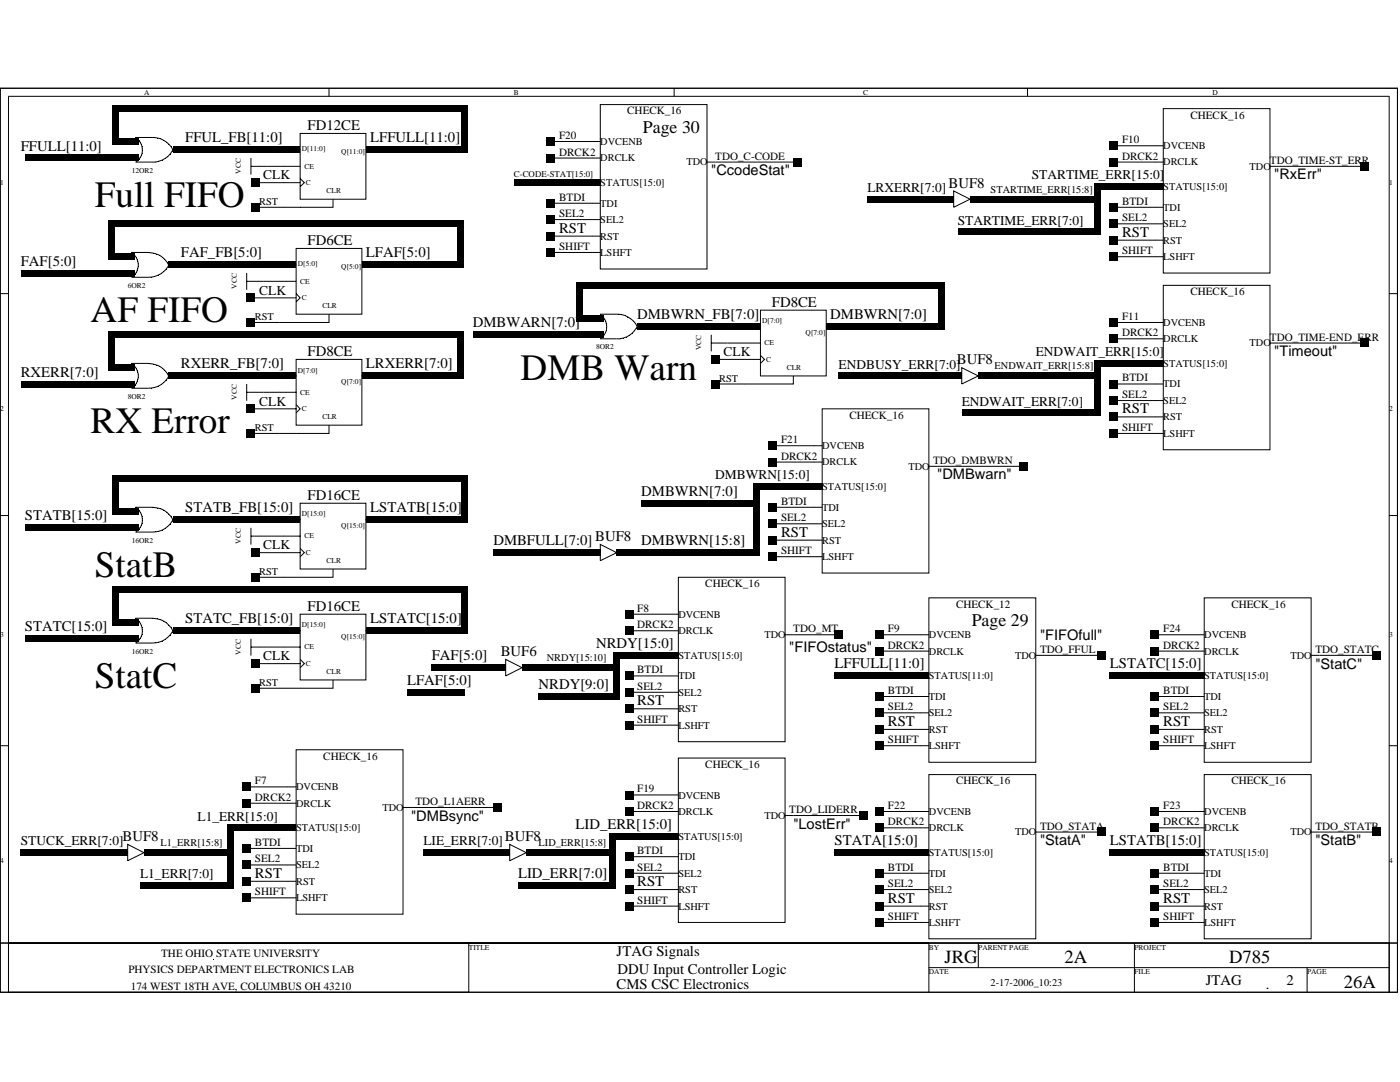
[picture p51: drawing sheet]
<svg xmlns="http://www.w3.org/2000/svg" width="279mm" height="216mm" viewBox="0 0 279 216" stroke-linecap="round" stroke-linejoin="round" font-family="sans-serif">
<defs><g id="words">
<g font-size="7.4">
<text x="18.9" y="41.4">Full FIFO</text>
<text x="18.1" y="64.3">AF FIFO</text>
<text x="103.9" y="75.8">DMB Warn</text>
<text x="18.1" y="86.5">RX Error</text>
<text x="18.9" y="115.2">StatB</text>
<text x="18.9" y="137.3">StatC</text>
</g>
<g font-size="3.7">
<text x="188.5" y="192.2">JRG</text>
<text x="212.5" y="192.2">2A</text>
<text x="245.3" y="192.2">D785</text>
<text x="268.2" y="197.1">26A</text>
</g>
<g font-size="3.6">
<text x="128.3" y="26.6">Page 30</text>
<text x="193.9" y="125">Page 29</text>
</g>
<g font-size="2.9">
<text x="37" y="28.4">FFUL_FB[11:0]</text>
<text x="61.4" y="26">FD12CE</text>
<text x="73.9" y="28.4">LFFULL[11:0]</text>
<text x="4.1" y="30.1">FFULL[11:0]</text>
<text x="141.9" y="35">&quot;CcodeStat&quot;</text>
<text x="254.3" y="35.8">&quot;RxErr&quot;</text>
<text x="189.3" y="37.4">BUF8</text>
<text x="111.6" y="46.4">RST</text>
<text x="223.9" y="47.2">RST</text>
<text x="4.1" y="53">FAF[5:0]</text>
<text x="36.1" y="51.4">FAF_FB[5:0]</text>
<text x="61.4" y="48.9">FD6CE</text>
<text x="73" y="51.4">LFAF[5:0]</text>
<text x="94.4" y="65.3">DMBWARN[7:0]</text>
<text x="127.2" y="63.7">DMBWRN_FB[7:0]</text>
<text x="154.1" y="61.2">FD8CE</text>
<text x="165.7" y="63.7">DMBWRN[7:0]</text>
<text x="61.4" y="71">FD8CE</text>
<text x="254.3" y="71.1">&quot;Timeout&quot;</text>
<text x="4.1" y="75.1">RXERR[7:0]</text>
<text x="36.1" y="73.5">RXERR_FB[7:0]</text>
<text x="73" y="73.5">LRXERR[7:0]</text>
<text x="191" y="72.7">BUF8</text>
<text x="223.9" y="82.5">RST</text>
<text x="187" y="95.7">&quot;DMBwarn&quot;</text>
<text x="61.4" y="99.7">FD16CE</text>
<text x="128" y="98.9">DMBWRN[7:0]</text>
<text x="5" y="103.8">STATB[15:0]</text>
<text x="37" y="102.2">STATB_FB[15:0]</text>
<text x="73.9" y="102.2">LSTATB[15:0]</text>
<text x="118.8" y="107.9">BUF8</text>
<text x="155.9" y="107.1">RST</text>
<text x="98.5" y="108.8">DMBFULL[7:0]</text>
<text x="128" y="108.8">DMBWRN[15:8]</text>
<text x="5" y="126">STATC[15:0]</text>
<text x="37" y="124.3">STATC_FB[15:0]</text>
<text x="61.4" y="121.9">FD16CE</text>
<text x="73.9" y="124.3">LSTATC[15:0]</text>
<text x="86.1" y="131.7">FAF[5:0]</text>
<text x="99.9" y="130.9">BUF6</text>
<text x="119" y="129.2">NRDY[15:0]</text>
<text x="157.5" y="130.1">&quot;FIFOstatus&quot;</text>
<text x="207.6" y="127.7">&quot;FIFOfull&quot;</text>
<text x="81.2" y="136.7">LFAF[5:0]</text>
<text x="107.5" y="137.5">NRDY[9:0]</text>
<text x="166.5" y="133.3">LFFULL[11:0]</text>
<text x="221.5" y="133.3">LSTATC[15:0]</text>
<text x="262.5" y="133.4">&quot;StatC&quot;</text>
<text x="127.2" y="140.8">RST</text>
<text x="177.2" y="144.9">RST</text>
<text x="232.2" y="144.9">RST</text>
<text x="24.5" y="167.8">BUF8</text>
<text x="82" y="163.7">&quot;DMBsync&quot;</text>
<text x="100.8" y="167.8">BUF8</text>
<text x="114.9" y="165.4">LID_ERR[15:0]</text>
<text x="158.3" y="165.4">&quot;LostErr&quot;</text>
<text x="166.5" y="168.6">STATA[15:0]</text>
<text x="207.6" y="168.7">&quot;StatA&quot;</text>
<text x="221.5" y="168.6">LSTATB[15:0]</text>
<text x="262.5" y="168.7">&quot;StatB&quot;</text>
<text x="50.9" y="175.2">RST</text>
<text x="103.4" y="175.2">LID_ERR[7:0]</text>
<text x="127.2" y="176.8">RST</text>
<text x="177.2" y="180.1">RST</text>
<text x="232.2" y="180.1">RST</text>
<text x="123.1" y="190.8">JTAG Signals</text>
<text x="123.1" y="197.3">CMS CSC Electronics</text>
<text x="123.2" y="194.4">DDU Input Controller Logic</text>
<text x="240.7" y="196.5">JTAG</text>
<text x="252.6" y="197.3">.</text>
<text x="256.8" y="196.5">2</text>
</g>
<g font-size="2.7">
<text x="52.5" y="35.8">CLK</text>
<text x="205.9" y="35.8">STARTIME_ERR[15:0]</text>
<text x="173.1" y="38.3">LRXERR[7:0]</text>
<text x="191.1" y="44.8">STARTIME_ERR[7:0]</text>
<text x="51.7" y="58.8">CLK</text>
<text x="144.4" y="71.1">CLK</text>
<text x="206.7" y="71.1">ENDWAIT_ERR[15:0]</text>
<text x="167.3" y="73.5">ENDBUSY_ERR[7:0]</text>
<text x="51.7" y="80.9">CLK</text>
<text x="191.9" y="80.9">ENDWAIT_ERR[7:0]</text>
<text x="142.7" y="95.7">DMBWRN[15:0]</text>
<text x="52.5" y="109.6">CLK</text>
<text x="52.5" y="131.8">CLK</text>
<text x="39.4" y="163.7">L1_ERR[15:0]</text>
<text x="4.1" y="168.7">STUCK_ERR[7:0]</text>
<text x="84.5" y="168.7">LIE_ERR[7:0]</text>
<text x="27.9" y="175.2">L1_ERR[7:0]</text>
</g>
<g font-size="2.2">
<text x="125.2" y="22.8">CHECK_16</text>
<text x="237.6" y="23.7">CHECK_16</text>
<text x="111.6" y="27.7">F20</text>
<text x="223.9" y="28.6">F10</text>
<text x="111.6" y="31">DRCK2</text>
<text x="142.7" y="31.8">TDO_C-CODE</text>
<text x="223.9" y="31.8">DRCK2</text>
<text x="253.4" y="32.7">TDO_TIME-ST_ERR</text>
<text x="111.6" y="40">BTDI</text>
<text x="223.9" y="40.9">BTDI</text>
<text x="111.6" y="43.3">SEL2</text>
<text x="223.9" y="44.2">SEL2</text>
<text x="111.6" y="49.9">SHIFT</text>
<text x="223.9" y="50.7">SHIFT</text>
<text x="237.6" y="58.9">CHECK_16</text>
<text x="223.9" y="63.8">F11</text>
<text x="223.9" y="67.1">DRCK2</text>
<text x="253.4" y="67.9">TDO_TIME-END_ERR</text>
<text x="223.9" y="76.1">BTDI</text>
<text x="169.5" y="83.5">CHECK_16</text>
<text x="223.9" y="79.4">SEL2</text>
<text x="155.9" y="88.4">F21</text>
<text x="223.9" y="86">SHIFT</text>
<text x="155.9" y="91.7">DRCK2</text>
<text x="186.2" y="92.5">TDO_DMBWRN</text>
<text x="155.9" y="100.7">BTDI</text>
<text x="155.9" y="104">SEL2</text>
<text x="155.9" y="110.6">SHIFT</text>
<text x="140.8" y="117.1">CHECK_16</text>
<text x="127.2" y="122">F8</text>
<text x="127.2" y="125.3">DRCK2</text>
<text x="190.8" y="121.2">CHECK_12</text>
<text x="245.7" y="121.2">CHECK_16</text>
<text x="158.3" y="126.2">TDO_MT</text>
<text x="177.2" y="126.2">F9</text>
<text x="177.2" y="129.4">DRCK2</text>
<text x="207.6" y="130.3">TDO_FFUL</text>
<text x="232.2" y="126.2">F24</text>
<text x="232.2" y="129.4">DRCK2</text>
<text x="262.5" y="130.3">TDO_STATC</text>
<text x="127.2" y="134.4">BTDI</text>
<text x="127.2" y="137.6">SEL2</text>
<text x="177.2" y="141.7">SEL2</text>
<text x="177.2" y="138.5">BTDI</text>
<text x="232.2" y="138.5">BTDI</text>
<text x="232.2" y="141.7">SEL2</text>
<text x="127.2" y="144.2">SHIFT</text>
<text x="177.2" y="148.3">SHIFT</text>
<text x="232.2" y="148.3">SHIFT</text>
<text x="64.5" y="151.6">CHECK_16</text>
<text x="140.8" y="153.2">CHECK_16</text>
<text x="50.9" y="159.8">DRCK2</text>
<text x="50.9" y="156.5">F7</text>
<text x="82.9" y="160.6">TDO_L1AERR</text>
<text x="127.2" y="158.1">F19</text>
<text x="127.2" y="161.4">DRCK2</text>
<text x="177.2" y="161.4">F22</text>
<text x="190.8" y="156.5">CHECK_16</text>
<text x="232.2" y="161.4">F23</text>
<text x="245.7" y="156.5">CHECK_16</text>
<text x="157.5" y="162.2">TDO_LIDERR</text>
<text x="177.2" y="164.7">DRCK2</text>
<text x="207.6" y="165.5">TDO_STATA</text>
<text x="232.2" y="164.7">DRCK2</text>
<text x="262.5" y="165.5">TDO_STATB</text>
<text x="50.9" y="172.1">SEL2</text>
<text x="50.9" y="168.8">BTDI</text>
<text x="127.2" y="173.7">SEL2</text>
<text x="127.2" y="170.4">BTDI</text>
<text x="177.2" y="173.7">BTDI</text>
<text x="232.2" y="173.7">BTDI</text>
<text x="50.9" y="178.6">SHIFT</text>
<text x="177.2" y="177">SEL2</text>
<text x="232.2" y="177">SEL2</text>
<text x="127.2" y="180.3">SHIFT</text>
<text x="177.2" y="183.6">SHIFT</text>
<text x="232.2" y="183.6">SHIFT</text>
<text x="32.2" y="190.9">THE OHIO STATE UNIVERSITY</text>
<text x="25.6" y="194.2">PHYSICS DEPARTMENT ELECTRONICS LAB</text>
<text x="26.1" y="197.5">174 WEST 18TH AVE, COLUMBUS OH 43210</text>
</g>
<g font-size="2.1">
<text x="119.8" y="29">DVCENB</text>
<text x="232.2" y="29.8">DVCENB</text>
<text x="119.8" y="32.2">DRCLK</text>
<text x="137" y="33">TDO</text>
<text x="232.2" y="33">DRCLK</text>
<text x="249.4" y="33.9">TDO</text>
<text x="51.7" y="40.9">RST</text>
<text x="119.8" y="41.2">TDI</text>
<text x="119.8" y="37.1">STATUS[15:0]</text>
<text x="197.7" y="38.4">STARTIME_ERR[15:8]</text>
<text x="232.2" y="38">STATUS[15:0]</text>
<text x="119.8" y="47.8">RST</text>
<text x="119.8" y="44.5">SEL2</text>
<text x="232.2" y="45.3">SEL2</text>
<text x="232.2" y="42">TDI</text>
<text x="119.8" y="51.1">LSHFT</text>
<text x="232.2" y="51.9">LSHFT</text>
<text x="232.2" y="48.6">RST</text>
<text x="50.9" y="63.9">RST</text>
<text x="232.2" y="65">DVCENB</text>
<text x="232.2" y="68.3">DRCLK</text>
<text x="249.4" y="69.1">TDO</text>
<text x="143.6" y="76.2">RST</text>
<text x="198.5" y="73.7">ENDWAIT_ERR[15:8]</text>
<text x="232.2" y="77.3">TDI</text>
<text x="232.2" y="73.2">STATUS[15:0]</text>
<text x="232.2" y="83.9">RST</text>
<text x="232.2" y="80.6">SEL2</text>
<text x="50.9" y="86">RST</text>
<text x="164.1" y="89.6">DVCENB</text>
<text x="232.2" y="87.2">LSHFT</text>
<text x="164.1" y="92.9">DRCLK</text>
<text x="181.3" y="93.7">TDO</text>
<text x="164.1" y="101.9">TDI</text>
<text x="164.1" y="97.8">STATUS[15:0]</text>
<text x="164.1" y="105.2">SEL2</text>
<text x="164.1" y="111.8">LSHFT</text>
<text x="164.1" y="108.5">RST</text>
<text x="51.7" y="114.7">RST</text>
<text x="135.4" y="123.2">DVCENB</text>
<text x="109.1" y="132">NRDY[15:10]</text>
<text x="135.4" y="126.5">DRCLK</text>
<text x="135.4" y="131.4">STATUS[15:0]</text>
<text x="152.6" y="127.3">TDO</text>
<text x="185.4" y="130.6">DRCLK</text>
<text x="185.4" y="127.3">DVCENB</text>
<text x="202.6" y="131.4">TDO</text>
<text x="240.3" y="130.6">DRCLK</text>
<text x="240.3" y="127.3">DVCENB</text>
<text x="257.6" y="131.4">TDO</text>
<text x="51.7" y="136.9">RST</text>
<text x="135.4" y="135.6">TDI</text>
<text x="185.4" y="135.6">STATUS[11:0]</text>
<text x="240.3" y="135.6">STATUS[15:0]</text>
<text x="135.4" y="142.1">RST</text>
<text x="135.4" y="138.8">SEL2</text>
<text x="185.4" y="142.9">SEL2</text>
<text x="185.4" y="139.7">TDI</text>
<text x="240.3" y="142.9">SEL2</text>
<text x="240.3" y="139.7">TDI</text>
<text x="135.4" y="145.4">LSHFT</text>
<text x="185.4" y="149.5">LSHFT</text>
<text x="185.4" y="146.2">RST</text>
<text x="240.3" y="149.5">LSHFT</text>
<text x="240.3" y="146.2">RST</text>
<text x="59.1" y="161">DRCLK</text>
<text x="59.1" y="157.7">DVCENB</text>
<text x="76.3" y="161.8">TDO</text>
<text x="135.4" y="159.3">DVCENB</text>
<text x="59.1" y="165.9">STATUS[15:0]</text>
<text x="135.4" y="162.6">DRCLK</text>
<text x="135.4" y="167.5">STATUS[15:0]</text>
<text x="152.6" y="163.4">TDO</text>
<text x="185.4" y="165.9">DRCLK</text>
<text x="185.4" y="162.6">DVCENB</text>
<text x="202.6" y="166.7">TDO</text>
<text x="240.3" y="165.9">DRCLK</text>
<text x="240.3" y="162.6">DVCENB</text>
<text x="257.6" y="166.7">TDO</text>
<text x="32" y="168.8">L1_ERR[15:8]</text>
<text x="59.1" y="173.3">SEL2</text>
<text x="59.1" y="170">TDI</text>
<text x="107.5" y="168.8">LID_ERR[15:8]</text>
<text x="135.4" y="171.6">TDI</text>
<text x="185.4" y="170.8">STATUS[15:0]</text>
<text x="240.3" y="170.8">STATUS[15:0]</text>
<text x="59.1" y="179.8">LSHFT</text>
<text x="59.1" y="176.5">RST</text>
<text x="135.4" y="178.2">RST</text>
<text x="135.4" y="174.9">SEL2</text>
<text x="185.4" y="178.2">SEL2</text>
<text x="185.4" y="174.9">TDI</text>
<text x="240.3" y="178.2">SEL2</text>
<text x="240.3" y="174.9">TDI</text>
<text x="135.4" y="181.5">LSHFT</text>
<text x="185.4" y="184.7">LSHFT</text>
<text x="185.4" y="181.5">RST</text>
<text x="240.3" y="184.7">LSHFT</text>
<text x="240.3" y="181.5">RST</text>
<text x="197.7" y="196.7">2-17-2006_10:23</text>
</g>
<text font-size="1.8" x="102.6" y="35.2">C-CODE-STAT[15:0]</text>
<g font-size="1.5">
<text x="28.7" y="18.9">A</text>
<text x="102.6" y="18.9">B</text>
<text x="172.3" y="18.9">C</text>
<text x="242" y="18.9">D</text>
<text x="26.3" y="34.5">12OR2</text>
<text x="48" y="34.6" transform="rotate(-90 48 34.6)">VCC</text>
<text x="60.2" y="30.1">D[11:0]</text>
<text x="60.7" y="33.7">CE</text>
<text x="68.1" y="30.7">Q[11:0]</text>
<text x="0" y="36.9">1</text>
<text x="61" y="36.9">C</text>
<text x="65.2" y="38.6">CLR</text>
<text x="277.2" y="36.9">1</text>
<text x="59.4" y="53">D[5:0]</text>
<text x="68.1" y="53.7">Q[5:0]</text>
<text x="25.5" y="57.4">6OR2</text>
<text x="47.2" y="57.6" transform="rotate(-90 47.2 57.6)">VCC</text>
<text x="59.9" y="56.6">CE</text>
<text x="60.2" y="59.9">C</text>
<text x="64.3" y="61.6">CLR</text>
<text x="152.1" y="64.5">D[7:0]</text>
<text x="119" y="69.7">8OR2</text>
<text x="139.9" y="69.9" transform="rotate(-90 139.9 69.9)">VCC</text>
<text x="152.6" y="68.9">CE</text>
<text x="160.8" y="66.8">Q[7:0]</text>
<text x="59.4" y="74.3">D[7:0]</text>
<text x="68.1" y="76.6">Q[7:0]</text>
<text x="152.9" y="72.2">C</text>
<text x="157" y="73.8">CLR</text>
<text x="0" y="82">2</text>
<text x="25.5" y="79.6">8OR2</text>
<text x="47.2" y="79.8" transform="rotate(-90 47.2 79.8)">VCC</text>
<text x="59.9" y="78.7">CE</text>
<text x="60.2" y="82">C</text>
<text x="64.3" y="83.7">CLR</text>
<text x="277.2" y="82">2</text>
<text x="60.2" y="103">D[15:0]</text>
<text x="60.7" y="107.4">CE</text>
<text x="68.1" y="105.3">Q[15:0]</text>
<text x="26.3" y="108.3">16OR2</text>
<text x="48" y="108.5" transform="rotate(-90 48 108.5)">VCC</text>
<text x="61" y="110.7">C</text>
<text x="65.2" y="112.4">CLR</text>
<text x="60.2" y="125.2">D[15:0]</text>
<text x="0" y="127.1">3</text>
<text x="26.3" y="130.4">16OR2</text>
<text x="48" y="130.6" transform="rotate(-90 48 130.6)">VCC</text>
<text x="60.7" y="129.6">CE</text>
<text x="68.1" y="127.5">Q[15:0]</text>
<text x="277.2" y="127.1">3</text>
<text x="61" y="132.9">C</text>
<text x="65.2" y="134.5">CLR</text>
<text x="0" y="172.3">4</text>
<text x="277.2" y="172.3">4</text>
<text x="93.6" y="189.5">TITLE</text>
<text x="185.4" y="189.5">BY</text>
<text x="195.2" y="189.5">PARENT PAGE</text>
<text x="226.4" y="189.5">PROJECT</text>
<text x="185.4" y="194.4">DATE</text>
<text x="226.4" y="194.4">FILE</text>
<text x="260.9" y="194.4">PAGE</text>
</g>
</g></defs>
<g fill="none" stroke="#000" stroke-width=".2">
<path d="M0 17.6h278.9v180.4h-278.9zM0 17.6h278.9v170.6h-278.9zM1.7 19.2h275.5M1.7 19.2v169h275.6M65.7 17.6v1.6M134.5 17.6v1.6M205.1 17.6v1.6M277.2 19.2v178.8h-275.5M24.6 31.5h3.2M24.6 28.2h3.2M27.1 32.3h4M27.1 27.4h3.6a4.6 4.6 0 0 1 3.8 2.5 4.4 4.4 0 0 1-3.4 2.4"/>
<path d="M27.1 27.4l.9 1 .4 1.3M28.4 29.6a2.76 2.76 0 0 1-1.3 2.7M34.5 29.9h3.3M50.1 31.5v3.3M50.1 33.2h9.8M50.9 36.4h9M56.6 29.9h3.3M59.9 26.6h13.1v13.2h-13.1zM59.9 35.6l.8 .8-.8 .9M66.5 39.8v1.6h-15.6M73 29.9h3.3M109.9 31.5h9.9"/>
<path d="M109.9 28.2h9.9M118.2 36.4h1.6M119.8 20.9h21.3v32.8h-21.3zM141.1 32.3h18.1M187 39.8h3.4M190.3 38.1l3.3 1.7-3.3 1.6zM193.5 39.8h5M222.3 32.3h9.9M222.3 29.1h9.9M230.5 37.3h1.7M232.2 21.7h21.2v32.8h-21.2zM253.4 33.2h19"/>
<path d="M0 58.6h1.7M23.8 51.2h3.2M23.8 54.5h3.2M26.2 50.4a9.7 9.7 0 0 1 5.6 .5 4.7 4.7 0 0 1 1.9 2 4.4 4.4 0 0 1-4.2 2.4h-3.3M26.3 50.4a3.2 3.2 0 0 1 1.3 2.2M27.6 52.6l-.1 .9a2.65 2.65 0 0 1-1.2 1.8M33.6 52.9h3.4M49.2 56.1h9.9M49.2 54.5v3.3M50.1 59.4h9M55.8 52.9h3.3M59.1 49.6h13.1v13.1h-13.1z"/>
<path d="M59.1 58.6l.8 .8-.8 .8M72.2 52.9h3.3M109.9 50.4h9.9M109.9 47.1h9.9M109.9 43.8h9.9M109.9 40.6h9.9M222.3 51.2h9.9M222.3 47.9h9.9M222.3 44.7h9.9M222.3 41.4h9.9M232.2 56.9h21.2v32.8h-21.2zM277.2 58.6h1.7"/>
<path d="M23.8 76.6h3.2M23.8 73.4h3.2M26.2 72.5a9.7 9.7 0 0 1 5.6 .6 4.7 4.7 0 0 1 1.9 1.9 4.4 4.4 0 0 1-4.2 2.5h-3.3M26.3 72.5a2.98 2.98 0 0 1 0 5M33.6 75h3.4M49.2 78.3h9.9M49.2 76.6v3.4M50.1 64.3h9M55.8 75h3.3M59.1 71.7h13.1v13.1h-13.1zM65.7 62.7v1.6h-6.6M72.2 75h3.3"/>
<path d="M117.3 63.5h3.2M117.3 66.8h3.2M119.8 67.6h4M119.8 62.7h3.6a4.6 4.6 0 0 1 3.8 2.5l-.2 .2a4.5 4.5 0 0 1-3.3 2.2M119.8 62.7a3.4 3.4 0 0 1 1.3 2.2M121.1 64.9a2.83 2.83 0 0 1-1.3 2.7M127.1 65.2h3.3M141.9 68.5h9.9M141.9 66.8v3.3M142.7 71.7h9.1M142.7 76.6h9.1M148.5 65.2h3.3"/>
<path d="M151.8 61.9h13.1v13.1h-13.1zM151.8 70.9l.8 .8-.8 .8M158.3 75v1.6h-6.5M164.8 65.2h3.4M188.7 75h3.3M191.9 73.4l3.3 1.6-3.3 1.6zM195.2 75h5M222.3 76.6h9.9M222.3 67.6h9.9M222.3 79.9h9.9M222.3 64.3h9.9M230.5 72.5h1.7"/>
<path d="M253.4 68.5h19M50.1 86.5h9M50.1 81.6h9M59.1 80.7l.8 .9-.8 .8M65.7 84.8v1.7h-6.6M154.2 92.2h9.9M154.2 88.9h9.9M162.4 97.2h1.7M164.1 81.6h21.3v32.7h-21.3zM185.3 93h19M222.3 86.5h9.9M222.3 83.2h9.9"/>
<path d="M0 102.9h1.7M24.6 102.1h3.2M24.6 105.3h3.2M27.1 101.2h3.3a4.5 4.5 0 0 1 4.1 2.5 4.5 4.5 0 0 1-4.1 2.5h-3.3M27.1 101.2l.3 .3a2.84 2.84 0 0 1 1 2M28.4 103.4a2.86 2.86 0 0 1-1.3 2.8M34.5 103.7h3.3M50.1 105.3v3.4M50.1 107h9.8M50.9 110.3h9M56.6 103.7h3.3M59.9 100.4h13.1v13.1h-13.1z"/>
<path d="M59.9 109.4l.8 .9-.8 .8M66.5 113.5v1.7h-15.6M73 103.7h3.3M116.5 110.3h3.3M119.8 108.6l3.3 1.7-3.3 1.6zM123 110.3h5M135.4 115.2h21.3v32.8h-21.3zM154.2 111.1h9.9M154.2 107.8h9.9M154.2 104.5h9.9M154.2 101.2h9.9M185.4 119.3h21.3v32.8h-21.3z"/>
<path d="M240.3 119.3h21.4v32.8h-21.4zM277.2 102.9h1.7M24.6 124.2h3.2M24.6 127.5h3.2M27.1 123.4h3.3a4.5 4.5 0 0 1 4.1 2.5 4.5 4.5 0 0 1-4.1 2.4h-3.3M27.1 123.4a2.98 2.98 0 0 1 0 4.9M34.5 125.9h3.3M50.1 129.1h9.8M50.1 127.5v3.3M50.9 132.4h9M56.6 125.9h3.3M59.9 122.6h13.1v13.1h-13.1z"/>
<path d="M59.9 131.6l.8 .8-.8 .8M66.5 135.7v1.6h-15.6M73 125.9h3.3M97.6 133.2h3.4M100.9 131.6l3.3 1.6-3.3 1.7zM104.1 133.2h5M125.5 125.9h9.9M125.5 138.1h9.9M125.5 134.9h9.9M125.5 122.6h9.9M133.7 130.8h1.7M156.6 126.7h10.8"/>
<path d="M175.6 139h9.8M175.6 129.9h9.8M175.6 126.7h9.8M183.8 134.9h1.6M206.7 130.8h13.2M230.5 139h9.9M230.5 129.9h9.9M230.5 126.7h9.9M238.7 134.9h1.7M261.6 130.8h13.2M0 148.8h1.7M49.2 157h9.9"/>
<path d="M59.1 149.6h21.3v32.8h-21.3zM125.5 144.7h9.9M125.5 141.4h9.9M125.5 158.6h9.9M135.4 151.3h21.3v32.8h-21.3zM175.6 148.8h9.8M175.6 145.5h9.8M175.6 142.2h9.8M185.4 154.6h21.3v32.7h-21.3zM230.5 148.8h9.9M230.5 145.5h9.9M230.5 142.2h9.9"/>
<path d="M240.3 154.6h21.4v32.7h-21.4zM277.2 148.8h1.7M22.2 170.1h3.3M25.5 168.5l3.2 1.6-3.2 1.6zM28.7 170.1h5M49.2 175.9h9.9M49.2 160.3h9.9M49.2 169.3h9.9M49.2 172.6h9.9M49.2 179.2h9.9M57.4 165.2h1.7M80.4 161.1h18.9"/>
<path d="M98.5 170.1h3.3M101.7 168.5l3.3 1.6-3.3 1.6zM105 170.1h4.9M125.5 177.5h9.9M125.5 174.2h9.9M125.5 161.9h9.9M125.5 170.9h9.9M133.7 166.8h1.7M156.6 162.7h15.7M175.6 177.5h9.8M175.6 174.2h9.8M175.6 165.2h9.8"/>
<path d="M175.6 161.9h9.8M183.8 170.1h1.6M206.7 166h13.2M230.5 177.5h9.9M230.5 174.2h9.9M230.5 165.2h9.9M230.5 161.9h9.9M238.7 170.1h1.7M261.6 166h13.2M0 188.2h1.7v9.8h-1.7zM1.7 188.2h91.9v9.8h-91.9zM125.5 180.8h9.9"/>
<path d="M175.6 180.8h9.8M175.6 184.1h9.8M185.3 193.1h91.9M185.4 188.1v9.9M195.2 188.1v5M226.4 188.2v9.8M230.5 180.8h9.9M230.5 184.1h9.9M260.9 193v5M277.2 188.2h1.7v9.8h-1.7z"/>
</g>
<g fill="#000">
<path d="M5 30.9h19.6v1.3h-19.6zM22.4 21.7h1.3v6.5h-1.3zM22.4 27.6h1.3v1.3h-1.3zM22.4 21h1.3v1.4h-1.3zM23 21h69.7v1.4h-69.7zM23 27.6h1.6v1.3h-1.6zM24.6 27.6h3.2v1.3h-3.2zM24.6 30.9h3.2v1.3h-3.2zM34.5 29.3h3.3v1.3h-3.3zM37.8 29.3h18.8v1.3h-18.8zM50.1 35.6h1.6v1.7h-1.6zM56.6 29.3h3.3v1.3h-3.3z"/>
<path d="M73 29.3h3.3v1.3h-3.3zM76.3 29.3h16.4v1.3h-16.4zM92.1 21.7h1.3v8.2h-1.3zM92.1 21h1.3v1.4h-1.3zM92.1 29.3h1.3v1.3h-1.3zM102.6 35.8h15.6v1.3h-15.6zM109.1 27.4h1.6v1.7h-1.6zM109.1 30.7h1.6v1.6h-1.6zM118.2 35.8h1.6v1.3h-1.6zM158.3 31.5h1.7v1.7h-1.7zM218.4 37.3h1.3v2.5h-1.3zM218.4 36.6h1.3v1.3h-1.3z"/>
<path d="M219 36.6h11.5v1.3h-11.5zM221.5 31.5h1.6v1.7h-1.6zM221.5 28.2h1.6v1.7h-1.6zM230.5 36.6h1.7v1.3h-1.7zM271.5 32.3h1.6v1.7h-1.6zM4.1 53.8h19.7v1.4h-19.7zM21.5 44.7h1.4v6.5h-1.4zM21.5 44h1.4v1.3h-1.4zM21.5 50.5h1.4v1.4h-1.4zM22.2 50.5h1.6v1.4h-1.6zM22.2 44h69.7v1.3h-69.7zM23.8 50.5h3.1v1.4h-3.1z"/>
<path d="M23.8 53.8h3.1v1.4h-3.1zM33.7 52.2h3.3v1.3h-3.3zM37 52.2h18.8v1.3h-18.8zM50.1 40.6h1.6v1.6h-1.6zM55.8 52.2h3.3v1.3h-3.3zM72.2 52.2h3.3v1.3h-3.3zM75.5 52.2h16.4v1.3h-16.4zM91.2 44.7h1.3v8.2h-1.3zM91.2 52.2h1.3v1.3h-1.3zM91.2 44h1.3v1.3h-1.3zM109.1 49.6h1.6v1.6h-1.6zM109.1 46.3h1.6v1.6h-1.6z"/>
<path d="M109.1 43h1.6v1.7h-1.6zM109.1 39.8h1.6v1.6h-1.6zM115 56.3h1.3v1.3h-1.3zM115.7 56.3h72.2v1.3h-72.2zM173.1 39.1h13.9v1.3h-13.9zM187 39.1h3.3v1.3h-3.3zM187.2 56.3h1.3v1.3h-1.3zM191.1 45.6h27.9v1.3h-27.9zM193.6 39.1h4.9v1.3h-4.9zM198.5 39.1h20.5v1.3h-20.5zM218.4 39.8h1.3v6.5h-1.3zM218.4 45.6h1.3v1.3h-1.3z"/>
<path d="M221.5 50.4h1.6v1.6h-1.6zM221.5 47.1h1.6v1.7h-1.6zM221.5 43.8h1.6v1.7h-1.6zM221.5 40.6h1.6v1.6h-1.6zM4.1 76h19.7v1.3h-19.7zM21.5 66.8h1.4v6.6h-1.4zM21.5 72.7h1.4v1.3h-1.4zM21.5 66.1h1.4v1.3h-1.4zM22.2 66.1h69.7v1.3h-69.7zM22.2 72.7h1.6v1.3h-1.6zM23.8 72.7h3.1v1.3h-3.1zM23.8 76h3.1v1.3h-3.1z"/>
<path d="M33.7 74.3h3.3v1.3h-3.3zM37 74.3h18.8v1.3h-18.8zM49.2 63.5h1.7v1.7h-1.7zM49.2 58.6h1.7v1.6h-1.7zM55.8 74.3h3.3v1.3h-3.3zM72.2 74.3h3.3v1.3h-3.3zM75.5 74.3h16.4v1.3h-16.4zM91.2 66.8h1.3v8.2h-1.3zM91.2 66.1h1.3v1.3h-1.3zM91.2 74.3h1.3v1.3h-1.3zM94.4 66.1h22.9v1.3h-22.9zM115 56.9h1.3v6.6h-1.3z"/>
<path d="M115 62.9h1.3v1.3h-1.3zM115.7 62.9h1.6v1.3h-1.6zM117.3 62.9h3.1v1.3h-3.1zM117.3 66.1h3.1v1.3h-3.1zM127.2 64.5h3.2v1.3h-3.2zM130.4 64.5h18.1v1.3h-18.1zM141.9 70.9h1.7v1.6h-1.7zM141.9 75.8h1.7v1.7h-1.7zM148.5 64.5h3.3v1.3h-3.3zM164.9 64.5h3.3v1.3h-3.3zM167.3 74.3h21.4v1.3h-21.4zM168.2 64.5h19.7v1.3h-19.7z"/>
<path d="M187.2 56.9h1.3v8.3h-1.3zM187.2 64.5h1.3v1.3h-1.3zM188.7 74.3h3.2v1.3h-3.2zM195.2 74.3h5v1.3h-5zM200.2 74.3h18.8v1.3h-18.8zM218.4 72.5h1.3v2.5h-1.3zM218.4 71.9h1.3v1.3h-1.3zM219 71.9h11.5v1.3h-11.5zM221.5 66.8h1.6v1.7h-1.6zM221.5 75.8h1.6v1.7h-1.6zM221.5 63.5h1.6v1.7h-1.6zM230.5 71.9h1.7v1.3h-1.7z"/>
<path d="M271.5 67.6h1.6v1.7h-1.6zM22.4 94.8h1.3v1.3h-1.3zM23 94.8h69.7v1.3h-69.7zM49.2 85.6h1.7v1.7h-1.7zM49.2 80.7h1.7v1.7h-1.7zM92.1 94.8h1.3v1.3h-1.3zM150.3 96.5h1.3v1.3h-1.3zM151 96.5h11.4v1.3h-11.4zM153.4 88.1h1.7v1.6h-1.7zM153.4 91.4h1.7v1.6h-1.7zM162.4 96.5h1.7v1.3h-1.7zM191.9 81.7h27.1v1.3h-27.1z"/>
<path d="M203.5 92.2h1.6v1.7h-1.6zM218.4 75h1.3v7.4h-1.3zM218.4 81.7h1.3v1.3h-1.3zM221.5 79.1h1.6v1.6h-1.6zM221.5 82.4h1.6v1.6h-1.6zM221.5 85.6h1.6v1.7h-1.6zM5 104.7h19.6v1.3h-19.6zM22.4 117h1.3v1.3h-1.3zM22.4 95.5h1.3v6.6h-1.3zM22.4 101.4h1.3v1.3h-1.3zM23 117h69.7v1.3h-69.7zM23 101.4h1.6v1.3h-1.6z"/>
<path d="M24.6 101.4h3.2v1.3h-3.2zM24.6 104.7h3.2v1.3h-3.2zM34.5 103h3.3v1.4h-3.3zM37.8 103h18.8v1.4h-18.8zM50.1 109.4h1.6v1.7h-1.6zM50.1 114.3h1.6v1.7h-1.6zM56.6 103h3.3v1.4h-3.3zM73 103h3.3v1.4h-3.3zM76.3 103h16.4v1.4h-16.4zM92.1 117h1.3v1.3h-1.3zM92.1 95.5h1.3v8.2h-1.3zM92.1 103h1.3v1.4h-1.3z"/>
<path d="M98.5 109.6h18v1.3h-18zM116.5 109.6h3.3v1.3h-3.3zM123.1 109.6h4.9v1.3h-4.9zM128 109.6h23v1.3h-23zM128 99.8h23v1.3h-23zM150.3 100.4h1.3v9.9h-1.3zM150.3 97.2h1.3v3.2h-1.3zM150.3 109.6h1.3v1.3h-1.3zM153.4 110.3h1.7v1.6h-1.7zM153.4 107h1.7v1.6h-1.7zM153.4 103.7h1.7v1.6h-1.7zM153.4 100.4h1.7v1.7h-1.7z"/>
<path d="M5 126.8h19.6v1.3h-19.6zM22.4 117.6h1.3v6.6h-1.3zM22.4 123.5h1.3v1.3h-1.3zM23 123.5h1.6v1.3h-1.6zM24.6 123.5h3.2v1.3h-3.2zM24.6 126.8h3.2v1.3h-3.2zM34.5 125.2h3.3v1.3h-3.3zM37.8 125.2h18.8v1.3h-18.8zM50.1 136.5h1.6v1.6h-1.6zM50.1 131.6h1.6v1.6h-1.6zM56.6 125.2h3.3v1.3h-3.3zM73 125.2h3.3v1.3h-3.3z"/>
<path d="M76.3 125.2h16.4v1.3h-16.4zM81.2 137.5h11.5v1.3h-11.5zM86.1 132.5h11.5v1.4h-11.5zM92.1 117.6h1.3v8.3h-1.3zM92.1 125.2h1.3v1.3h-1.3zM97.6 132.5h3.3v1.4h-3.3zM104.2 132.5h4.9v1.4h-4.9zM107.5 138.3h15.6v1.3h-15.6zM109.1 132.5h14v1.4h-14zM122.4 133.2h1.3v5.8h-1.3zM122.4 130.8h1.3v2.4h-1.3zM122.4 130.1h1.3v1.3h-1.3z"/>
<path d="M122.4 138.3h1.3v1.3h-1.3zM123.1 130.1h10.6v1.3h-10.6zM124.7 137.3h1.7v1.7h-1.7zM124.7 134h1.7v1.7h-1.7zM124.7 125h1.7v1.7h-1.7zM124.7 121.8h1.7v1.6h-1.7zM133.7 130.1h1.7v1.3h-1.7zM166.5 125.9h1.7v1.6h-1.7zM166.5 134.2h17.3v1.3h-17.3zM174.8 129.1h1.6v1.7h-1.6zM174.8 138.1h1.6v1.7h-1.6zM174.8 125.9h1.6v1.6h-1.6z"/>
<path d="M183.8 134.2h1.6v1.3h-1.6zM219 129.9h1.6v1.7h-1.6zM221.5 134.2h17.2v1.3h-17.2zM229.7 138.1h1.6v1.7h-1.6zM229.7 129.1h1.6v1.7h-1.6zM229.7 125.9h1.6v1.6h-1.6zM238.7 134.2h1.6v1.3h-1.6zM274 129.9h1.6v1.7h-1.6zM48.4 156.2h1.7v1.6h-1.7zM124.7 143.9h1.7v1.6h-1.7zM124.7 140.6h1.7v1.6h-1.7zM124.7 157.8h1.7v1.7h-1.7z"/>
<path d="M174.8 148h1.6v1.6h-1.6zM174.8 144.7h1.6v1.6h-1.6zM174.8 141.4h1.6v1.6h-1.6zM229.7 148h1.6v1.6h-1.6zM229.7 144.7h1.6v1.6h-1.6zM229.7 141.4h1.6v1.6h-1.6zM4.1 169.5h18.1v1.3h-18.1zM22.2 169.5h3.3v1.3h-3.3zM27.9 176h18.1v1.3h-18.1zM28.7 169.5h5v1.3h-5zM33.7 169.5h12.3v1.3h-12.3zM45.3 165.2h1.3v4.9h-1.3z"/>
<path d="M45.3 170.1h1.3v6.6h-1.3zM45.3 164.5h1.3v1.4h-1.3zM45.3 176h1.3v1.3h-1.3zM46 164.5h11.4v1.4h-11.4zM48.4 175h1.7v1.7h-1.7zM48.4 159.5h1.7v1.6h-1.7zM48.4 168.5h1.7v1.6h-1.7zM48.4 171.7h1.7v1.7h-1.7zM48.4 178.3h1.7v1.7h-1.7zM57.4 164.5h1.7v1.4h-1.7zM84.5 169.5h14v1.3h-14zM98.5 160.3h1.6v1.6h-1.6z"/>
<path d="M98.5 169.5h3.2v1.3h-3.2zM103.4 176h18.9v1.3h-18.9zM105 169.5h4.9v1.3h-4.9zM109.9 169.5h12.4v1.3h-12.4zM121.6 170.1h1.3v6.6h-1.3zM121.6 166.8h1.3v3.3h-1.3zM121.6 166.2h1.3v1.3h-1.3zM121.6 176h1.3v1.3h-1.3zM122.3 166.2h11.4v1.3h-11.4zM124.7 161.1h1.7v1.6h-1.7zM124.7 170.1h1.7v1.6h-1.7zM124.7 173.4h1.7v1.6h-1.7z"/>
<path d="M124.7 176.7h1.7v1.6h-1.7zM133.7 166.2h1.7v1.3h-1.7zM166.5 169.5h17.3v1.3h-17.3zM171.4 161.9h1.7v1.7h-1.7zM174.8 176.7h1.6v1.6h-1.6zM174.8 173.4h1.6v1.6h-1.6zM174.8 164.4h1.6v1.6h-1.6zM174.8 161.1h1.6v1.6h-1.6zM183.8 169.5h1.6v1.3h-1.6zM219 165.2h1.6v1.6h-1.6zM221.5 169.5h17.2v1.3h-17.2zM229.7 176.7h1.6v1.6h-1.6z"/>
<path d="M229.7 173.4h1.6v1.6h-1.6zM229.7 164.4h1.6v1.6h-1.6zM229.7 161.1h1.6v1.6h-1.6zM238.7 169.5h1.6v1.3h-1.6zM274 165.2h1.6v1.6h-1.6zM124.7 180h1.7v1.6h-1.7zM174.8 180h1.6v1.6h-1.6zM174.8 183.3h1.6v1.6h-1.6zM229.7 180h1.6v1.6h-1.6zM229.7 183.3h1.6v1.6h-1.6z"/>
</g>
<use href="#words"/>
</svg>
